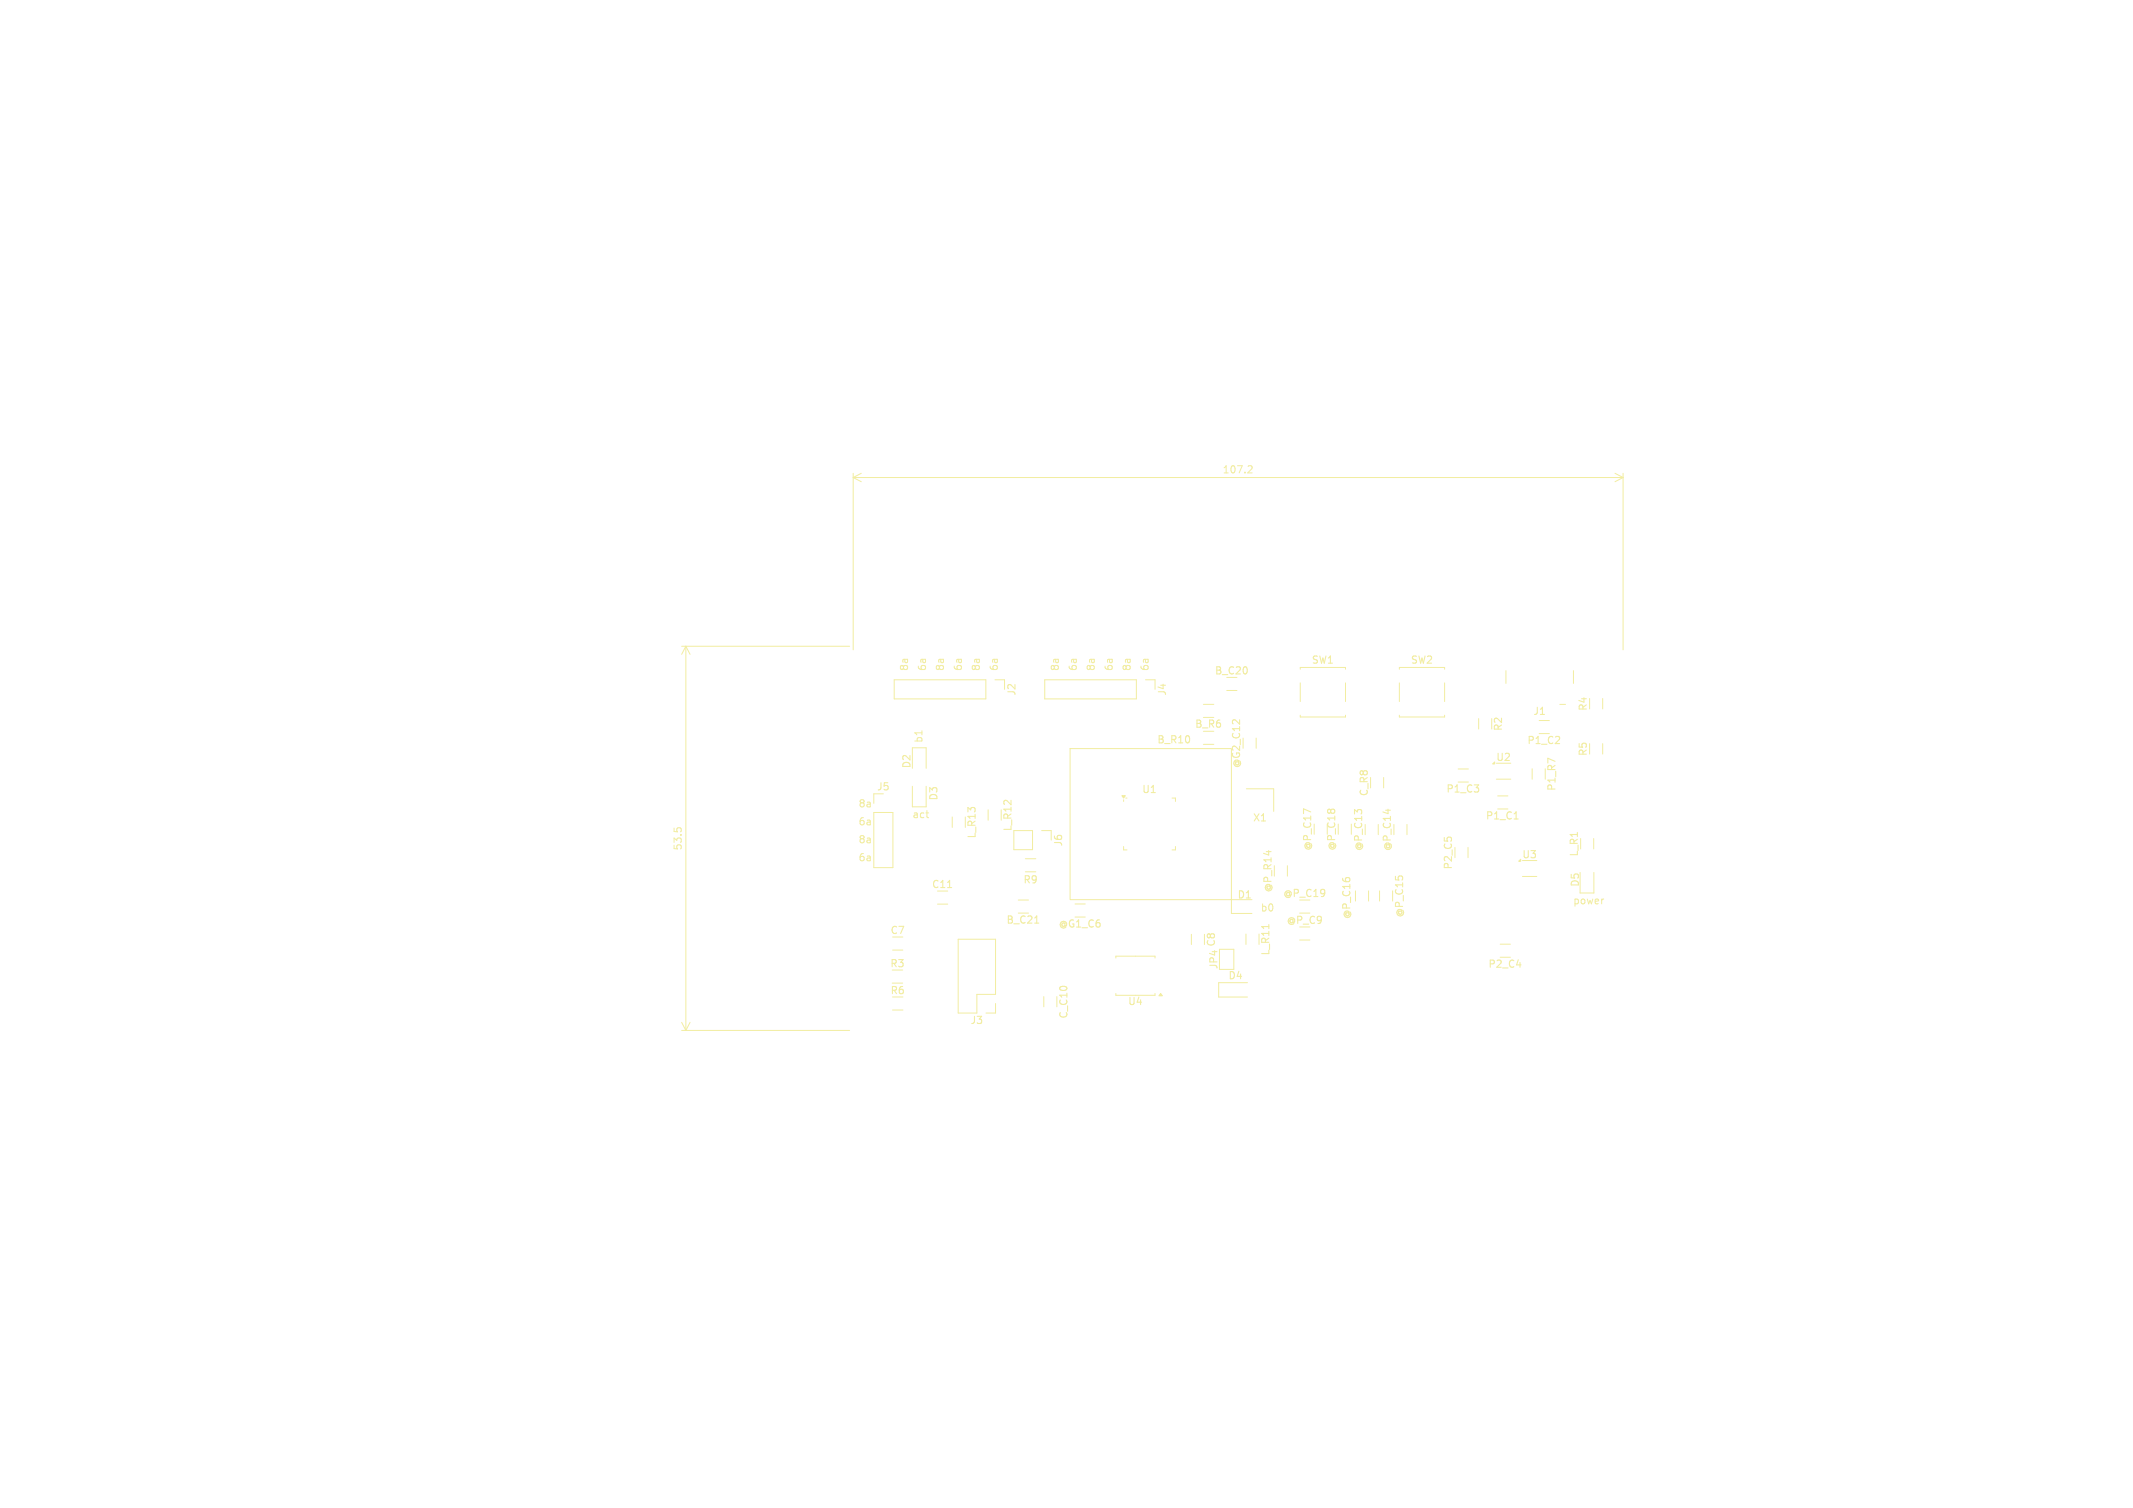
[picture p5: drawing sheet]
<svg xmlns="http://www.w3.org/2000/svg" width="297mm" height="210mm" viewBox="0 0 297 210" stroke-linecap="round" stroke-linejoin="round" font-family="sans-serif">
<defs><g id="words">
<g font-size="1.4" fill="#f2eda1">
<text x="170.2" y="66.1">107.2</text>
<text x="126.5" y="93.5" transform="rotate(-90 126.5 93.5)">8a</text>
<text x="129" y="93.5" transform="rotate(-90 129 93.5)">6a</text>
<text x="131.5" y="93.5" transform="rotate(-90 131.5 93.5)">8a</text>
<text x="134" y="93.5" transform="rotate(-90 134 93.5)">6a</text>
<text x="136.5" y="93.5" transform="rotate(-90 136.5 93.5)">8a</text>
<text x="139" y="93.5" transform="rotate(-90 139 93.5)">6a</text>
<text x="147.5" y="93.5" transform="rotate(-90 147.5 93.5)">8a</text>
<text x="150" y="93.5" transform="rotate(-90 150 93.5)">6a</text>
<text x="152.5" y="93.5" transform="rotate(-90 152.5 93.5)">8a</text>
<text x="155" y="93.5" transform="rotate(-90 155 93.5)">6a</text>
<text x="157.5" y="93.5" transform="rotate(-90 157.5 93.5)">8a</text>
<text x="160" y="93.5" transform="rotate(-90 160 93.5)">6a</text>
<text x="169.1" y="94.1">B_C20</text>
<text x="182.6" y="92.6">SW1</text>
<text x="196.4" y="92.6">SW2</text>
<text x="141.6" y="97" transform="rotate(-90 141.6 97)">J2</text>
<text x="162.6" y="97" transform="rotate(-90 162.6 97)">J4</text>
<text x="166.3" y="101.5">B_R6</text>
<text x="209.3" y="101.9" transform="rotate(-90 209.3 101.9)">R2</text>
<text x="213.4" y="99.8">J1</text>
<text x="221.2" y="99.1" transform="rotate(-90 221.2 99.1)">R4</text>
<text x="127" y="107.1" transform="rotate(-90 127 107.1)">D2</text>
<text x="128.5" y="103.5" transform="rotate(-90 128.5 103.5)">b1</text>
<text x="161" y="103.7">B_R10</text>
<text x="172.9" y="107.1" transform="rotate(-90 172.9 107.1)">@G2_C12</text>
<text x="208.2" y="106.2">U2</text>
<text x="212.6" y="103.8">P1_C2</text>
<text x="221.2" y="105.4" transform="rotate(-90 221.2 105.4)">R5</text>
<text x="119.5" y="112.5">8a</text>
<text x="122" y="110.3">J5</text>
<text x="130.7" y="111.6" transform="rotate(-90 130.7 111.6)">D3</text>
<text x="158.9" y="110.6">U1</text>
<text x="190.7" y="111" transform="rotate(-90 190.7 111)">C_R8</text>
<text x="201.3" y="110.6">P1_C3</text>
<text x="216.8" y="110.2" transform="rotate(-90 216.8 110.2)">P1_R7</text>
<text x="95.1" y="118.5" transform="rotate(-90 95.1 118.5)">53.5</text>
<text x="119.5" y="115">6a</text>
<text x="119.5" y="117.5">8a</text>
<text x="127" y="114">act</text>
<text x="136" y="116.9" transform="rotate(-90 136 116.9)">L_R13</text>
<text x="141" y="115.9" transform="rotate(-90 141 115.9)">L_R12</text>
<text x="148.1" y="118" transform="rotate(-90 148.1 118)">J6</text>
<text x="174.4" y="114.6">X1</text>
<text x="182.8" y="118.6" transform="rotate(-90 182.8 118.6)">@P_C17</text>
<text x="186.1" y="118.6" transform="rotate(-90 186.1 118.6)">@P_C18</text>
<text x="189.9" y="118.6" transform="rotate(-90 189.9 118.6)">@P_C13</text>
<text x="193.9" y="118.6" transform="rotate(-90 193.9 118.6)">@P_C14</text>
<text x="206.8" y="114.3">P1_C1</text>
<text x="211.9" y="119.7">U3</text>
<text x="219.9" y="119.4" transform="rotate(-90 219.9 119.4)">L_R1</text>
<text x="119.5" y="120">6a</text>
<text x="129.7" y="123.9">C11</text>
<text x="142.4" y="123.2">R9</text>
<text x="172.2" y="125.3">D1</text>
<text x="177.3" y="124.4" transform="rotate(-90 177.3 124.4)">@P_R14</text>
<text x="178.6" y="125.1">@P_C19</text>
<text x="202.4" y="121.2" transform="rotate(-90 202.4 121.2)">P2_C5</text>
<text x="220.1" y="123.6" transform="rotate(-90 220.1 123.6)">D5</text>
<text x="123.9" y="130.3">C7</text>
<text x="140" y="128.8">B_C21</text>
<text x="147.3" y="129.4">@G1_C6</text>
<text x="169.4" y="131.9" transform="rotate(-90 169.4 131.9)">C8</text>
<text x="175.5" y="127">b0</text>
<text x="179" y="128.9">@P_C9</text>
<text x="188.2" y="128.1" transform="rotate(-90 188.2 128.1)">@P_C16</text>
<text x="195.6" y="127.9" transform="rotate(-90 195.6 127.9)">@P_C15</text>
<text x="219" y="126">power</text>
<text x="123.9" y="134.9">R3</text>
<text x="169.7" y="135.1" transform="rotate(-90 169.7 135.1)">JP4</text>
<text x="170.9" y="136.6">D4</text>
<text x="176.9" y="133.2" transform="rotate(-90 176.9 133.2)">L_R11</text>
<text x="207.1" y="135">P2_C4</text>
<text x="123.9" y="138.7">R6</text>
<text x="135" y="142.8">J3</text>
<text x="148.8" y="142" transform="rotate(-90 148.8 142)">C_C10</text>
<text x="157" y="140.2">U4</text>
</g>
</g></defs>
<g fill="none" stroke="#f2eda1" stroke-width=".14">
<path d="M118.8 65.9v24.6M118.8 66.5h107.2M118.8 66.5l1.1 .6M119.9 65.9l-1.1 .6M173.9 64.9h.4l.1 .2-.7 .8h.7M224.9 65.9l1.1 .6M226 65.9v24.6M226 66.5l-1.1 .6M94.9 90h23.4M95.5 90v53.5M95.5 90l.6 1.1M95.5 90l-.6 1.1"/>
<path d="M124.5 94.7h12.8v2.6h-12.8zM138.5 94.7h1.4v1.3M145.5 94.7h12.7v2.6h-12.7zM159.5 94.7h1.3v1.3M167.6 98.1h1.4M167.6 99.9h1.4M170.8 96.2h1.4M181.1 93.2v-.2h6.2v.2M181.1 99.6v.3h6.2v-.3M181.1 95.1v2.6M187.3 95.1v2.6M194.9 93.2v-.2h6.2v.2"/>
<path d="M194.9 95.1v2.6M194.9 99.6v.3h6.2v-.3M201.1 95.1v2.6M209.7 93.4v1.8M217.2 98.1h.8M219.1 93.4v1.8M223.2 97.3v1.4M93.9 115.3v.5M94.3 115.4l.1-.1 .4 .1M121.7 110.6v1.3M121.7 113.2h2.6v7.6h-2.6zM127 107v-2.9h2v2.9"/>
<path d="M127 109.5v2.9h2v-2.9M132.6 113.8v1.4M134.4 113.8v1.4M137.6 112.8v1.4M139.4 112.8v1.4M141.2 115.7h2.6v2.6h-2.6zM142.8 119.6h1.4M145 115.7h1.4v1.3M149 104.3h22.5v21h-22.5zM156.5 111.4v.2M156.5 117.9v.5h.4M156.8 111.1h.1"/>
<path d="M163.2 111.1h.5v.5M163.7 117.9v.5h-.5M167.6 103.7h1.4M173.6 109.9h3.8v3.1M174.9 102.8v1.4M188.2 114.8v1.4M191.9 114.8v1.4M192.7 108.3v1.4M195.9 114.8v1.4M203 107.1h1.5M203 108.9h1.5M204.4 118v1.4"/>
<path d="M205.9 100.1v1.4M207.7 100.1v1.4M208.4 108.5h2M208.5 110.8h1.5M208.5 112.7h1.5M213.3 107.1v1.4M214.3 100.3h1.4M214.3 102.2h1.4M215.2 107.1v1.4M221.9 116.8v1.4M223.2 103.6v1.4M124.2 136.9h1.5"/>
<path d="M124.3 132.3h1.4M130.5 125.9h1.5M133.4 130.8h5.2v7.7h-2.6v2.6h-2.6zM138.6 139.8v1.3h-1.3M141.8 127.2h1.4M141.8 125.3h1.4M142.8 121.4h1.4M145.3 138.8v1.4M147.2 138.8v1.4M149.7 125.9h1.4M149.7 127.7h1.4M155.4 133.4v-.2h5.4v.2"/>
<path d="M155.4 138.4v.2h5.4v-.2M165.9 130.1v1.4M167.7 130.1v1.4M169.8 132.2h2v2.8h-2zM173.5 130.1v1.4M173.7 136.9h-4v2h4M174.3 125.3h-2.8v1.9h2.8M175.3 130.1v1.4M179.3 120.6v1.4M181 127.2h1.4M181 130.9h1.4M190.6 124.1v1.4"/>
<path d="M192.1 124.1v1.4M193.9 124.1v1.4M208.9 131.5h1.4M208.9 133.3h1.4M212 122.1h2M220 121.5v2.9h1.9v-2.9M223.2 125.2h.1M94.9 143.5h23.4M94.9 142.4l.6 1.1M96.1 142.4l-.6 1.1M124.3 140.7h1.4"/>
</g>
<path d="M210.8 114.1h.6M131.9 123.6h.6M144.1 128.6h.5M176.7 128.8v.5" fill="none" stroke="#f2eda1" stroke-width=".15"/>
<g fill="#f2eda1" stroke="#f2eda1" stroke-width=".14">
<path d="M211.7 119.7v.2h-.2z"/>
<path d="M208.1 106.1v.3h-.3z"/>
<path d="M161.6 138.4l.2 .3h-.4z"/>
<path d="M156.2 110.8h.5l-.2 .3z"/>
</g>
<use href="#words"/>
</svg>
